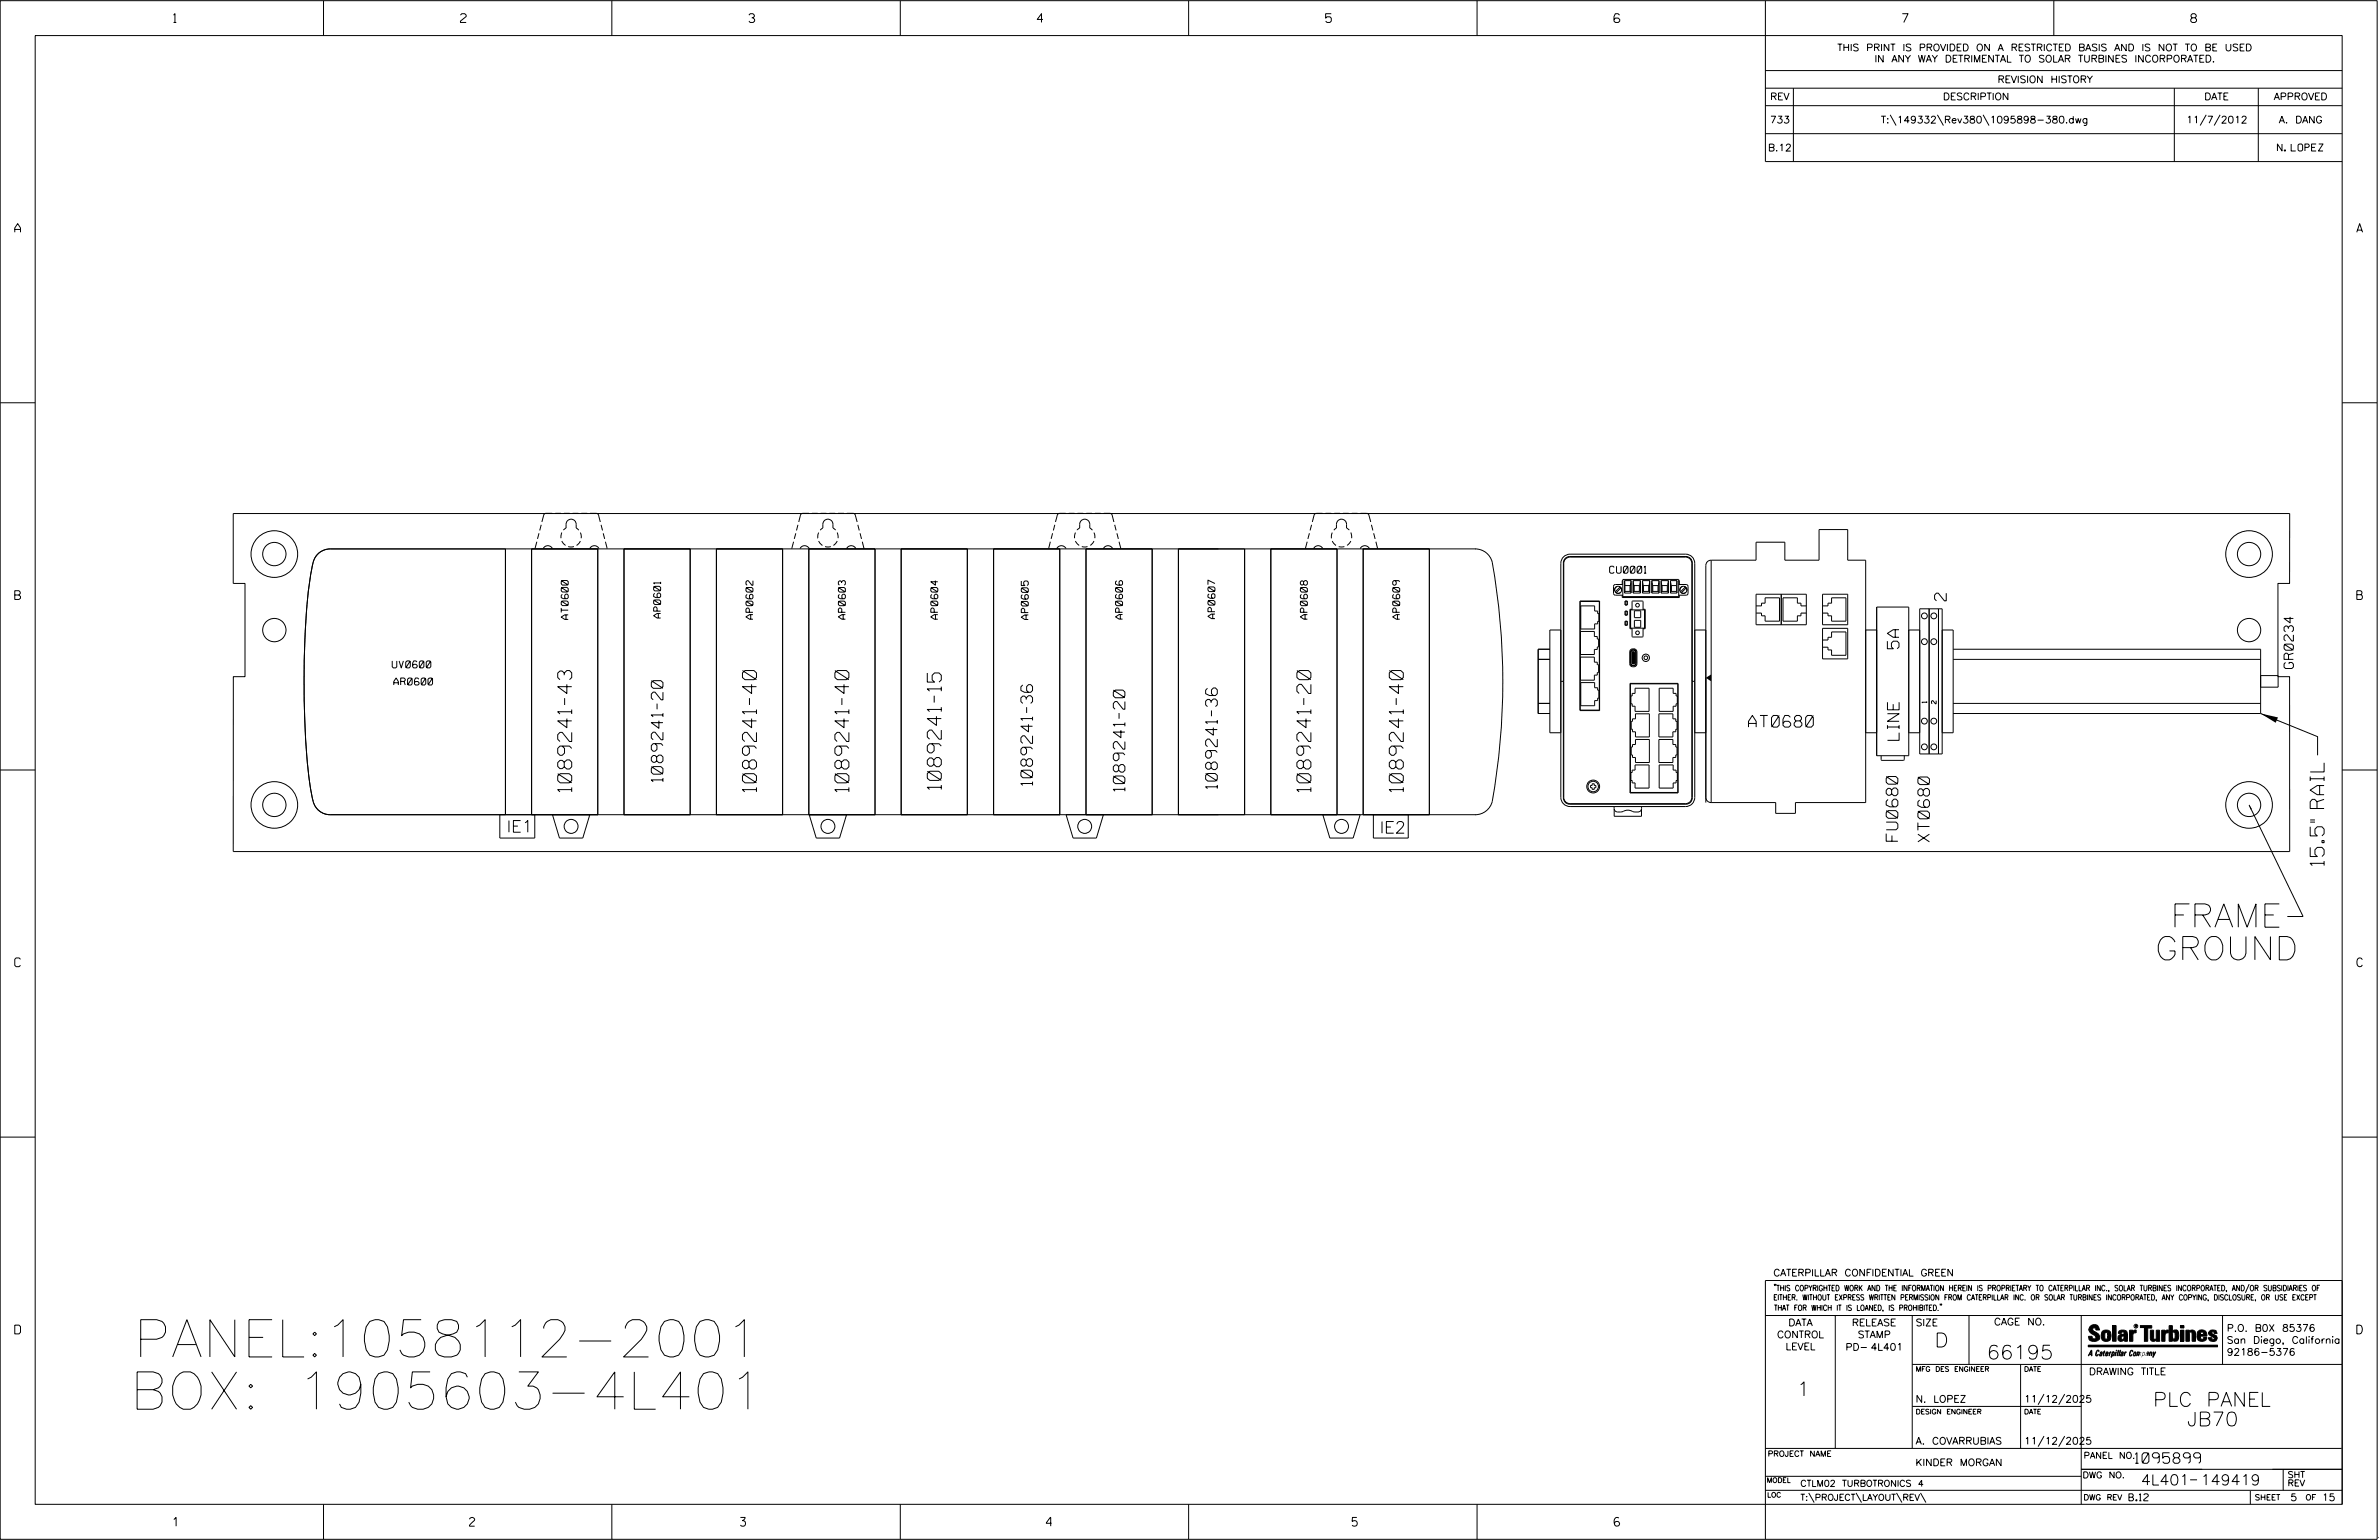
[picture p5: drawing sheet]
<svg xmlns="http://www.w3.org/2000/svg" width="864mm" height="559mm" viewBox="0 0 864 559" stroke-linecap="round" stroke-linejoin="round" font-family="sans-serif">
<defs><g id="words">
<g font-size="13.5">
<text x="48.5" y="492.4">PANEL:1058112-2001</text>
<text x="47.2" y="511.3">BOX: 1905603-4L401</text>
</g>
<g font-size="8.5">
<text x="787.9" y="336.4">FRAME</text>
<text x="782.3" y="348.3">GROUND</text>
</g>
<g font-size="5.1">
<text x="207.5" y="287.3" transform="rotate(-90 207.5 287.3)">1089241-43</text>
<text x="274.6" y="287.3" transform="rotate(-90 274.6 287.3)">1089241-40</text>
<text x="308.2" y="287.3" transform="rotate(-90 308.2 287.3)">1089241-40</text>
<text x="341.7" y="286.5" transform="rotate(-90 341.7 286.5)">1089241-15</text>
<text x="475.9" y="287.3" transform="rotate(-90 475.9 287.3)">1089241-20</text>
<text x="509.4" y="287.3" transform="rotate(-90 509.4 287.3)">1089241-40</text>
<text x="843.7" y="314.1" transform="rotate(-90 843.7 314.1)">15.5&quot; RAIL</text>
<text x="702.3" y="488.8">D</text>
<text x="721.2" y="493.2">66195</text>
<text x="652.2" y="506.5">1</text>
<text x="781.6" y="510.3">PLC PANEL</text>
<text x="793.9" y="517.4">JB70</text>
</g>
<g font-size="4.2">
<text x="706.5" y="218" transform="rotate(-90 706.5 218)">2</text>
<text x="689.4" y="235.4" transform="rotate(-90 689.4 235.4)">5A</text>
<text x="634.7" y="263.9">AT0680</text>
<text x="689.4" y="268.6" transform="rotate(-90 689.4 268.6)">LINE</text>
<text x="240.6" y="283.7" transform="rotate(-90 240.6 283.7)">1089241-20</text>
<text x="374.8" y="285" transform="rotate(-90 374.8 285)">1089241-36</text>
<text x="408.4" y="287.1" transform="rotate(-90 408.4 287.1)">1089241-20</text>
<text x="441.9" y="286.2" transform="rotate(-90 441.9 286.2)">1089241-36</text>
<text x="184" y="302">IE1</text>
<text x="500.9" y="302.3">IE2</text>
<text x="688.9" y="305.2" transform="rotate(-90 688.9 305.2)">FU0680</text>
<text x="700.4" y="305.5" transform="rotate(-90 700.4 305.5)">XT0680</text>
</g>
<g font-size="3.8">
<text x="775.1" y="531">1095899</text>
<text x="777.2" y="538.9">4L401</text>
<text x="798.8" y="538.9">149419</text>
</g>
<text font-size="3.4" x="832.5" y="242.6" transform="rotate(-90 832.5 242.6)">GR0234</text>
<g font-size="3.2">
<text x="63" y="8.2">1</text>
<text x="167.2" y="8.2">2</text>
<text x="271.8" y="8.2">3</text>
<text x="376.5" y="8.2">4</text>
<text x="481.2" y="8.2">5</text>
<text x="690.6" y="8.2">7</text>
<text x="795.3" y="8.2">8</text>
<text x="5.4" y="84.3">A</text>
<text x="855.5" y="84.3">A</text>
<text x="5.4" y="217.5">B</text>
<text x="855.6" y="217.5">B</text>
<text x="5.4" y="350.8">C</text>
<text x="855.6" y="350.8">C</text>
<text x="5.4" y="484">D</text>
<text x="855.6" y="484">D</text>
<text x="62.8" y="553.8">1</text>
<text x="170.4" y="553.8">2</text>
<text x="268.8" y="553.8">3</text>
<text x="379.8" y="553.8">4</text>
<text x="490.8" y="553.8">5</text>
<text x="585.9" y="553.8">6</text>
</g>
<g font-size="2.5">
<text x="666.9" y="18.5">THIS PRINT IS PROVIDED ON A RESTRICTED BASIS AND IS NOT TO BE USED</text>
<text x="680.5" y="22.6">IN ANY WAY DETRIMENTAL TO SOLAR TURBINES INCORPORATED.</text>
<text x="725.1" y="30">REVISION HISTORY</text>
<text x="642.6" y="36.3">REV</text>
<text x="705.3" y="36.3">DESCRIPTION</text>
<text x="800.2" y="36.3">DATE</text>
<text x="825.4" y="36.3">APPROVED</text>
<text x="642.5" y="44.7">733</text>
<text x="682.8" y="44.7">T:\149332\Rev380\1095898-380.dwg</text>
<text x="793.6" y="44.7">11/7/2012</text>
<text x="827.3" y="44.7">A. DANG</text>
<text x="641.8" y="54.8">B.12</text>
<text x="826.7" y="54.8">N. LOPEZ</text>
<text x="584.3" y="208">CU0001</text>
<text x="206.3" y="224.8" transform="rotate(-90 206.3 224.8)">AT0600</text>
<text x="239.8" y="224.3" transform="rotate(-90 239.8 224.3)">AP0601</text>
<text x="273.3" y="224.7" transform="rotate(-90 273.3 224.7)">AP0602</text>
<text x="306.9" y="224.7" transform="rotate(-90 306.9 224.7)">AP0603</text>
<text x="340.4" y="224.7" transform="rotate(-90 340.4 224.7)">AP0604</text>
<text x="373.3" y="224.8" transform="rotate(-90 373.3 224.8)">AP0605</text>
<text x="407.5" y="224.7" transform="rotate(-90 407.5 224.7)">AP0606</text>
<text x="441" y="224.5" transform="rotate(-90 441 224.5)">AP0607</text>
<text x="474.6" y="224.7" transform="rotate(-90 474.6 224.7)">AP0608</text>
<text x="508.1" y="224.7" transform="rotate(-90 508.1 224.7)">AP0609</text>
<text x="142.4" y="242.3">UV0600</text>
<text x="143" y="248.6">AR0600</text>
<text x="643.8" y="463">CATERPILLAR CONFIDENTIAL GREEN</text>
<text x="645.1" y="485.5">CONTROL</text>
<text x="649.2" y="481.1">DATA</text>
<text x="672.3" y="481.1">RELEASE</text>
<text x="674.4" y="485.5">STAMP</text>
<text x="695.4" y="481.1">SIZE</text>
<text x="723.8" y="480.8">CAGE NO.</text>
<text x="808.4" y="483.1">P.O. B0X 85376</text>
<text x="648.2" y="489.8">LEVEL</text>
<text x="669.9" y="490">PD- 4L401</text>
<text x="808.4" y="487.5">San Diego, California</text>
<text x="808.4" y="491.8">92186-5376</text>
<text x="758.3" y="498.9">DRAWING TITLE</text>
<text x="695.4" y="508.9">N. LOPEZ</text>
<text x="734.8" y="508.9">11/12/2025</text>
<text x="695.4" y="524.1">A. COVARRUBIAS</text>
<text x="734.8" y="524.1">11/12/2025</text>
<text x="695.3" y="531.9">KINDER MORGAN</text>
<text x="772.8" y="544.6">B.12</text>
<text x="831.4" y="544.6">5</text>
<text x="842.9" y="544.6">15</text>
</g>
<g font-size="2.3">
<text x="756.4" y="529.2">PANEL NO.</text>
<text x="653.5" y="539.4">CTLM02 TURBOTRONICS 4</text>
<text x="756" y="536.3">DWG NO.</text>
<text x="830.4" y="539.3">REV</text>
<text x="830.4" y="536.2">SHT</text>
<text x="653.5" y="544.5">T:\PROJECT\LAYOUT\REV\</text>
</g>
<g font-size="2">
<text x="643.8" y="468.4">&quot;THIS COPYRIGHTED WORK AND THE INFORMATION HEREIN IS PROPRIETARY TO CATERPILLAR INC., SOLAR TURBINES INCORPORATED, AND/OR SUBSIDIARIES OF</text>
<text x="643.8" y="471.8">EITHER. WITHOUT EXPRESS WRITTEN PERMISSION FROM CATERPILLAR INC. OR SOLAR TURBINES INCORPORATED, ANY COPYING, DISCLOSURE, OR USE EXCEPT</text>
<text x="644" y="475.6">THAT FOR WHICH IT IS LOANED, IS PROHIBITED.&quot;</text>
<text x="641.7" y="528.5">PROJECT NAME</text>
<text x="756.3" y="544.3">DWG REV</text>
<text x="818.5" y="544.3">SHEET</text>
<text x="836.9" y="544.3">OF</text>
</g>
<g font-size="1.8">
<text x="695.4" y="497.6">MFG DES ENGINEER</text>
<text x="734.8" y="497.6">DATE</text>
<text x="695.4" y="513.1">DESIGN ENGINEER</text>
<text x="734.8" y="513.1">DATE</text>
<text x="641.3" y="538">MODEL</text>
<text x="641.5" y="543.3">LOC</text>
</g>
<g font-size="1.7">
<text x="699.4" y="255.1" transform="rotate(-90 699.4 255.1)">1</text>
<text x="702.8" y="255.4" transform="rotate(-90 702.8 255.4)">2</text>
</g>
<text font-size=".9" x="775.1" y="481.7">R</text>
</g></defs>
<g fill="none" stroke="#000" stroke-width=".36">
<path d="M.1 .2h862.8v558.4h-862.8zM12.8 12.9h837.4v533h-837.4zM117.4 .2v12.7M222.1 .2v12.7M326.8 .2v12.7M431.5 .2v12.7M536.2 .2v12.7M587.9 5.5l-.5-.5h-1l-.5 1v1.7l.5 .4h1l.6-.4v-.6l-.6-.5h-1l-.5 .5M640.9 .2v58.4h209.3M745.6 .2v12.7M640.9 25.6h209.3M640.9 32h209.3"/>
<path d="M640.9 38.3h209.3M651 32v26.6M789.3 32v26.6M819.8 32v26.6M640.9 48.5h209.3M686.2 41.7l2.1 3.8M703.3 41.7l2.2 3.8M719.9 41.7l2.1 3.8M800.9 41.7l-2.2 3.8M805.9 41.7l-2.1 3.8M.1 146.2h12.7M850.2 146.2h12.7"/>
<path d="M84.7 186.3h746.5l-.1 25.4h-4.2v33.8h4.2l.1 63.5h-746.5v-63.5h4.2v-33.8h-4.2zM183.5 199.2v96.4M193 199.2h24v96.4h-24zM193 199.2v96.4M194.9 196.6l-.7 2.5M195.7 193.5l-.6 2M196.5 190.4l-.6 2.1M197.2 199.1a1.88 1.88 0 0 1 1.7-1.1 1.88 1.88 0 0 1 1.7 1.1M200.4 186.3l-2.7 .1-1 3M201.5 186.3h2.1M203.9 196.3l1.4 1.6M204 193.3l-.3 2"/>
<path d="M204.5 192.4l1-.8v-1.3a1.83 1.83 0 0 1 1.8-1.9 1.83 1.83 0 0 1 1.9 1.9v1.3l.9 .8M204.7 186.3h2.1M206.3 198.3h2.1M207.9 186.3h2.1M210.7 193.3l.3 2M210.7 196.3l-1.4 1.6M211 186.3h2.1M214.1 199.1a1.86 1.86 0 0 1 1.7-1.1 1.86 1.86 0 0 1 1.7 1.1M214.2 186.3l2.8 .1 .9 3M217 199.2v96.4M218.2 190.4l.5 2.1M219 193.5l.5 2"/>
<path d="M219.8 196.6l.6 2.5M226.5 199.2v96.4M226.5 199.2h24v96.4h-24zM250.5 199.2v96.4M260.1 199.2h24v96.4h-24zM260.1 199.2v96.4M284.1 199.2v96.4M288.1 196.6l-.7 2.5M288.9 193.5l-.6 2M289.7 190.4l-.6 2.1M290.4 199.1a1.86 1.86 0 0 1 1.7-1.1 1.86 1.86 0 0 1 1.7 1.1M293.6 199.2v96.4"/>
<path d="M293.6 199.2h24v96.4h-24zM293.7 186.3l-2.8 .1-1 3M294.7 186.3h2.1M297.2 196.3l1.4 1.6M297.2 193.3l-.3 2M297.7 192.4l1-.8v-1.3a1.83 1.83 0 0 1 1.8-1.9 1.83 1.83 0 0 1 1.9 1.9v1.3l.9 .8M297.9 186.3h2.1M299.5 198.3h2.1M301.1 186.3h2.1M303.9 193.3l.3 2M303.9 196.3l-1.4 1.6M304.2 186.3h2.2"/>
<path d="M307.3 199.1a1.86 1.86 0 0 1 1.7-1.1 1.86 1.86 0 0 1 1.7 1.1M307.4 186.3l2.8 .1 .9 3M311.4 190.4l.5 2.1M312.2 193.5l.5 2M313 196.6l.7 2.5M317.6 199.2v96.4M327.1 199.2v96.4M327.1 199.2h24.1v96.4h-24.1zM351.2 199.2v96.4M360.7 199.2h24v96.4h-24zM360.7 199.2v96.4M381.3 196.6l-.7 2.5"/>
<path d="M382.1 193.5l-.5 2M382.9 190.4l-.5 2.1M383.6 199.1a1.88 1.88 0 0 1 1.7-1.1 1.88 1.88 0 0 1 1.7 1.1M384.7 199.2v96.4M386.9 186.3l-2.8 .1-.9 3M387.9 186.3h2.2M390.4 196.3l1.4 1.6M390.4 193.3l-.3 2M391 192.4l.9-.8v-1.3a1.83 1.83 0 0 1 1.9-1.9 1.83 1.83 0 0 1 1.8 1.9v1.3l1 .8M391.1 186.3h2.1M392.7 198.3h2.1M394.2 199.2h24.1v96.4h-24.1z"/>
<path d="M394.2 199.2v96.4M394.3 186.3h2.1M397.1 193.3l.3 2M397.1 196.3l-1.3 1.6M397.5 186.3h2.1M400.5 199.1a1.89 1.89 0 0 1 1.7-1.1 1.89 1.89 0 0 1 1.7 1.1M400.6 186.3l2.8 .1 1 3M404.6 190.4l.6 2.1M405.4 193.5l.6 2M406.2 196.6l.7 2.5M418.3 199.2v96.4M427.8 199.2h24v96.4h-24z"/>
<path d="M427.8 199.2v96.4M451.8 199.2v96.4M461.3 199.2v96.4M461.3 199.2h24.1v96.4h-24.1zM474.5 196.6l-.6 2.5M475.3 193.5l-.5 2M476.1 190.4l-.5 2.1M476.8 199.1a1.86 1.86 0 0 1 1.7-1.1 1.86 1.86 0 0 1 1.7 1.1M480.1 186.3l-2.8 .1-.9 3M481.2 186.3h2.1M483.6 196.3l1.4 1.6M483.6 193.3l-.3 2"/>
<path d="M484.2 192.4l.9-.8v-1.3a1.83 1.83 0 0 1 1.9-1.9 1.83 1.83 0 0 1 1.8 1.9v1.3l1 .8M484.3 186.3h2.1M485.4 199.2v96.4M486 198.3h2M487.5 186.3h2.1M490.3 193.3l.3 2M490.4 196.3l-1.4 1.6M490.7 186.3h2.1M493.7 199.1a1.86 1.86 0 0 1 1.7-1.1 1.86 1.86 0 0 1 1.7 1.1M493.9 186.3l2.7 .1 1 3M494.8 199.2v96.4M494.8 199.2h24.1v96.4h-24.1z"/>
<path d="M497.8 190.4l.6 2.1M498.7 193.5l.5 2M499.5 196.6l.6 2.5M518.9 199.2v96.4M535.6 199.2a6.4 6.4 0 0 1 6.1 4.8 245 245 0 0 1-.2 87.4 6.4 6.4 0 0 1-5.9 4.2M535.8 199.2h-416a6.8 6.8 0 0 0-6.5 6.7 269.5 269.5 0 0 0-2.9 48.2l.5 12.1 .7 11.3a60.2 60.2 0 0 0 2.8 15 6.3 6.3 0 0 0 5.4 3.1h416M567.6 202.1l.8-.7 1.5-.3h42a3.3 3.3 0 0 1 3.3 3.3v84.9a3.3 3.3 0 0 1-3.3 3.4h-42a3.4 3.4 0 0 1-3.3-3.4v-84.9l.4-1.5zM568.2 202.6l.6-.4 1-.3h42.2a2.35 2.35 0 0 1 2.3 2.4v85.2a2.35 2.35 0 0 1-2.3 2.3h-42.2a2.35 2.35 0 0 1-2.3-2.3v-85.2zM568.3 202.8l1.6-.7h42a2.29 2.29 0 0 1 2.3 2.3v84.9a2.29 2.29 0 0 1-2.3 2.3h-42a2.29 2.29 0 0 1-2.2-2.3v-84.9zM573.5 218.1h7.2v39.7h-7.2zM573.6 218.3h7v39.4h-7zM573.8 219.9h5.1v1.8h1.1v.9h.4v2.9h-.4v.9h-1.1v1.8h-5.1z"/>
<path d="M586.5 214.9l.2 .2M587.1 212.8l-.9 .8v.8M587.7 212.8l.4 .2M588.1 213l-1.7 1.7M588.1 213l.3 .3M588.3 214.9l-.6 .4-1-.2M588.4 213.3l.2 1.1M588.4 213.3l-1.7 1.8M589.1 212.1l-3.2 .2-.2 3 .2 .5 .5 .2h2.7M589.1 210.3h20.3v6.3h-20.3zM589.1 210.7h-.2v1.4M589.1 216.5h20.3"/>
<path d="M589.7 215.2h2.4M589.8 210.7v1.8M589.8 214.6h2.1l.2 .6M589.8 212.5v2.1M589.8 214.6l-.1 .6M589.9 218.1h.8v1.4h-.8zM590 218.1v1.4M590 218.2h.7M590.7 218.1v1.4M591.7 212.5v2.1M592.1 210.7l-.2 1.8h-2.1M592.1 210.7h-2.4v4.5"/>
<path d="M592.1 210.7v4.5M592.8 210.7h2.7v4.5M592.8 215.2h2.7M592.8 210.7v4.5M592.9 210.7l.2 1.8h2.1l.2-1.1M593.2 212.5v2.1M595.1 212.5v2.1M595.4 214.9l.1 .3M595.4 214.9l-.2-.3h-2.1l-.3 .6M595.4 211.4v3.5M595.5 210.7l-.1 .7M596.2 215.2h2.7"/>
<path d="M596.2 210.7h2.7M596.2 210.7v4.5M596.3 210.7v.7M596.3 214.9l-.1 .3M596.3 211.4l.2 1.1h2.1l.2-1.1M596.3 214.9l.2-.3h2.1l.2 .3M596.3 211.4v3.5M596.6 212.5v2.1M598.5 212.5v2.1M598.8 214.9l.1 .3M598.8 211.4v3.5M598.8 210.7v.7"/>
<path d="M598.9 210.7v4.5M599.6 215.2h2.7M599.7 210.7v.7M599.7 214.9l-.1 .3M599.7 214.9l.2-.3h2.1l.3 .6M599.7 211.4v3.5M600 212.5v2.1M601.9 212.5v2.1M602.2 210.7l-.2 1.8h-2.1l-.2-1.1M602.3 210.7v4.5M602.3 210.7h-2.7v4.5M603 210.7l.1 .7"/>
<path d="M603 210.7h2.6v4.5M603 215.2h2.6M603 210.7v4.5M603.1 211.4v3.5M603.1 214.9l.1-.3h2.2l.2 .3M603.1 211.4l.1 1.1h2.2l.2-1.1M603.1 214.9l-.1 .3M603.4 212.5v2.1M605.3 212.5v2.1M605.6 211.4v3.5M605.6 214.9v.3M605.6 210.7v.7"/>
<path d="M606.4 210.7l.1 .7M606.4 210.7h2.4v4.5M606.4 215.2h2.4M606.4 210.7v4.5M606.5 211.4v3.5M606.5 211.4l.1 1.1h2M606.5 214.9l-.1 .3M606.7 212.5v2.1M608.6 214.6l.2 .6M608.6 214.6h-2l-.1 .3M608.6 212.5v2.1M608.7 210.7l-.1 1.8"/>
<path d="M609.4 210.7h.2v1.4M609.4 212.1l3.2 .2 .2 3-.2 .5-.5 .2h-2.7M609.6 216v.8h-20.7v-.8M610.2 214.9l.2 .2M610.8 212.8l-.9 .8v.8M611.4 212.8l.4 .2M611.8 213l-1.7 1.7M611.8 213l.3 .3M612 214.9l-.6 .4-1-.2M612.1 213.3l.2 1.1M612.1 213.3l-1.7 1.8M621.2 203.3h16.3v-6.6h10.4v6.6h12.4v-11.1h10.4v11.1h6.6v87.9h-25.5v3.9h-7.2v-3.9h-23.4"/>
<path d="M621.2 203.3a1.93 1.93 0 0 0-2 1.9v86M621.2 203.3v87.9M637.5 219.9h1.9v-1h1.4v-2h5.2v8.5h-5.2v-2h-1.4v-.9h-1.9M637.5 215.6h18.2v11.1h-18.2zM646.6 215.6v11.1M655.7 219.9h-1.9v-1h-1.3v-2h-5.3v8.5h5.3v-2h1.3v-.9h1.9M661.6 219.9h2v-1h1.3v-2h5.2v8.5h-5.2v-2h-1.3v-.9h-2M661.6 215.6h9.1v11.1h-9.1zM558.4 239.3h4.2M562.6 235.6h-4.2v23.3h4.2M566.6 228.6h-4v37.3h4M573.7 238.4h5.1v1.9h1v.9h.5v2.9h-.5v.9h-1v1.8h-5.1z"/>
<path d="M573.7 229.1h5.1v1.9h1v.9h.5v2.8h-.5v1h-1v1.8h-5.1zM589.9 225.4h.8v1.5h-.8zM589.9 221.8h.8v1.4h-.8zM590 221.8v1.4M590 225.4v1.5M590 226.8h.7M590.7 221.8v1.4M590.7 225.4v1.5M591.9 221.3h5.1v6.6h-5.1zM592.1 235.7a1.34 1.34 0 0 1 2.1 .8v4.3a1.32 1.32 0 0 1-1.3 1.2 1.32 1.32 0 0 1-1.3-1.2v-4.3zM592.2 236l.9-.2 .7 .5 .1 4.5a1 1 0 0 1-1 .8 1 1 0 0 1-1-.8v-4.2zM592.5 221.1h-.8v7h.8"/>
<path d="M592.5 227.9v3.2h3.7l.2-.2v-3M592.5 221.3l.1-3.2h3.8v3.2M592.7 236.9h.1M592.7 237.3h.1M592.7 237.6h.1M592.7 237.9h.1M592.7 238.3h.1M592.7 238.6h.1M592.7 238.9h.1M592.7 239.3h.1M592.7 239.6h.1M592.7 239.9h.1"/>
<path d="M592.7 236.8h.1M592.7 237.1h.1M592.7 237.4h.1M592.7 237.8h.1M592.7 238.1h.1M592.7 238.4h.1M592.7 238.8h.1M592.7 239.1h.1M592.7 239.4h.1M592.7 239.8h.1M592.7 236.5v4.4M592.7 236.5h.1"/>
<path d="M592.7 236.6h.4M592.7 235.8l-.5 .3-.2 .5v4.2l.2 .5 .5 .2M592.7 235.9l-.4 .2-.2 .5v4.2l.2 .5 .4 .2M592.7 235.8h.4M592.8 236.6v4.1M593 236.5l-.3 .1M593 236.5l.1 .1M593 236.5h.2M593.1 236.6v4.1M593.1 235.9l.5 .2 .2 .5M593.1 235.8l.5 .3 .2 .5M593.1 236.9l.1 .1"/>
<path d="M593.1 237.3h.1M593.1 237.1h.1M593.1 237.9h.1M593.1 237.8h.1M593.1 238.3h.1M593.1 238.1h.1M593.1 238.6h.1M593.1 238.8h.1M593.1 239.3h.1M593.1 239.1h.1M593.1 239.4h.1M593.2 236.5v4.4"/>
<path d="M593.2 237.6h-.1M593.2 238.9h-.1M593.2 239.6h-.1M593.2 239.9h-.1M593.2 236.7l-.1 .1M593.2 237.4h-.1M593.2 238.4h-.1M593.2 239.7l-.1 .1M593.3 235.8h.1M593.3 221.6h2.3v2.5h-2.3zM593.3 225.1h2.3v2.5h-2.3zM593.8 236.6v4.5l-.4 .4h-.7"/>
<path d="M596.4 221.1h.8v7h-.8M597 221.3v6.6M615.2 228.6h4M661.6 232.2h2v-1h1.3v-1.9h5.2v8.5h-5.2v-2h-1.3v-1h-2M661.6 228h9.1v11.1h-9.1zM677.3 228.6h3.9M681.2 220.3h11.7v53.9h-11.7zM692.9 228.6h4M696.9 220.9h8.1v52.7h-8.1zM700.3 220.9v52.7M703.7 220.9v52.7M705 228.6h4v37.3h-4"/>
<path d="M709 235.6h111.6v23.3M709 239.3h111.6M558.4 255.2h4.2M566.6 247.2h1.1M573.8 247.7h5.1v1.9h1.1v.8h.4v2.9h-.4v.9h-1.1v1.9h-5.1zM591.7 248h17.4v39.7h-17.4zM591.9 248.1h17.2v39.4h-17.2zM592.7 240.3h.1M592.7 240.6h.1M592.7 240.1h.1M592.7 240.4h.1M592.7 240.9h.1"/>
<path d="M592.8 240.7l.2 .2M592.8 240.7h.3M593.1 240.7l-.1 .2M593.1 240.1h.1M593.1 240.3h.1M593.2 240.9h-.2M593.2 240.6h-.1M593.2 240.4h-.1M593.5 249.7h5.1v8.4h-5.1v-1.8h-1v-.9h-.5v-2.9h.5v-.9h1zM593.7 259h5v8.4h-5v-1.9h-1.1v-.9h-.5v-2.8h.5v-1h1.1zM602.2 259h5.1v1.8h1v1h.5v2.8h-.5v.9h-1v1.9h-5.1zM602.3 249.7h5.1v1.9h1v.9h.5v2.9h-.5v.9h-1v1.8h-5.1z"/>
<path d="M614.2 247.2h1M709 255.2h111.6M709 258.9h111.6M820.6 258.9l20.7 8.4v6.8M820.6 245.1h6.4v4.2h-6.4M.1 279.4h12.7M593.5 277.6h5.1v8.4h-5.1v-1.9h-1v-.9h-.5v-2.9h.5v-.9h1zM593.7 268.3h5v8.4h-5v-1.9h-1.1v-.9h-.5v-2.8h.5v-.9h1.1zM602.2 268.3h5.1v1.9h1v.9h.5v2.8h-.5v.9h-1v1.9h-5.1zM602.3 277.6h5.1v1.8h1v.9h.5v2.9h-.5v.9h-1v1.9h-5.1zM615.2 265.9h4M677.3 265.9h3.9"/>
<path d="M682.9 274.2v1.4l.3 .3h7.7l.4-.3v-1.4M692.9 265.9h4M850.2 279.4h12.7M194.1 295.6v8.5h-12.7v-8.5M200.6 295.6l2.5 8.5h8.5l2.5-8.5M293.8 295.6l2.5 8.5h8.5l2.5-8.5M387 295.6l2.5 8.5h8.5l2.5-8.5M480.2 295.6l2.5 8.5h8.5l2.5-8.5M511.2 295.6v8.5h-12.7v-8.5M577.4 285h.6v-.6h.7v.6h.6v.8h-.6v.6h-.7v-.6h-.6zM586 293.6v2.6h9.9v-2.6M595.9 292.7a1.5 1.5 0 0 1-1.3 1.9h-1.4a4.5 4.5 0 0 0-4.6 0h-1.4a1.48 1.48 0 0 1-1.3-1.9"/>
<path d="M619.2 289.3a1.93 1.93 0 0 0 2 1.9M816.4 292.1l19.6 40.5h-5.7M.1 412.6h12.7M850.2 412.6h12.7M640.9 477.3h209.3M644.2 466.1l-.1 .4M644.7 466.1l-.2 .4M666.2 477.3v48.3M694.2 477.3v48.3M704.4 473.3l-.1 .4M704.8 473.3l-.1 .4M714.8 477.3v17.8"/>
<path d="M755.5 477.3v68.6M806.8 477.3v17.8M816.5 466l-1.4 3.1M850.2 464.6h-209.3v94M850.2 464.8v81.1M694.2 495.1h156M733.5 495.1v30.5M758.6 481.4a2.02 2.02 0 0 1 3.1-.1l.5 1.3h-1.3l-.2-.6-.4-.2-.6 .1-.1 .4 .4 .7a2.46 2.46 0 0 1 2.2 2.9 2.83 2.83 0 0 1-3.8 .3l-.3-1.3h1.3l.2 .7 .6 .3 .5-.2 .2-.5-.4-.6-1.9-1.2-.4-.9zM759.2 491.3h-.7l.7-1.2v1.9h.2l-.1-2.1-1.3 2.1 .5-.5h.7M761.3 490l.3-.2 .4 .3-.1 .3-.3-.4-.4 .3-.3 1.6h.4l.4-.5-.3 .6-.4 .1-.3-.4zM762.6 490.6l.5-.1-.1 1.4h-.9a.74 .74 0 0 1 .9-.8l-.3 .7-.5 .1 .2-.5 .6-.2v-.5l-.7 .2zM763 483.2a2.17 2.17 0 0 1 3.1 0l.3 1.4-.3 1.5a2.17 2.17 0 0 1-3.1 0l-.3-1.5z"/>
<path d="M763.6 490.5l.4-.4 .2 .6h-.3l-.3 .9 .2 .4-.3-.1zM764.1 483.7l.5-.4 .4 .3v2.2l-.4 .2-.5-.2zM764.6 491.1l.6 .2v-.7l-.4-.1-.4 .6-.1 .8h.6M764.6 491.1l-.1 .8h.4M764.6 482.6v.8M764.8 490.7l.4 .1v.3h-.6zM765 491.5l-.1 .4zM766 490.5l-.5 1.5zM766 490.8l.4-.3-.4 .4M766.9 481h1.3v5.7h-1.3zM767 490.8l.5 .1-.3 .8-.4 .2zM767.3 490.5h-.5l-.5 2"/>
<path d="M767.3 490.5a.8 .8 0 0 1 .2 1 .8 .8 0 0 1-.9 .4l-.1 .6M767.3 490.5l-.1 .2M768.1 490.5l-.4 1.5zM768.2 489.9h.3l-.1 .2h-.2zM769 489.9l-.5 2.1zM769.7 489.9l-.6 2.1zM770.1 491.4l.5-.3-.5 .8zM770.4 491.9h.1M770.6 491.1l.1-.4-.7 .2 .1-.3 .6-.1 .2 .3-.5 1.1M770.6 491.1a.74 .74 0 0 0-.8 .8h.6M771 484.8h-.7l-.3 .6 .4 .7 .5-.3 .1-2.4h-.8l-.1 .4h-1.2a1.71 1.71 0 0 1 1.8-1.3 1.71 1.71 0 0 1 1.6 1.4v2.8h-1.1l-.1-.6M771 484.2l-1.5 .1a1.41 1.41 0 0 0 0 2.4l.5 .1 1.1-.7"/>
<path d="M771.2 486.1h-.1M771.4 490.5l.1 .3 .4-.3-.9 1.5zM771.5 490.8h.1M773 482.7h1.2v.5l.5-.5 .7-.1v1h-.6l-.5 .4-.1 2.7h-1.2zM773.3 490.3l.6-.4 .4 .2-.1 .4-.3-.4a1.28 1.28 0 0 0-.5 1.8l.6-.4-.1 .4-.8 .1zM774.7 490.8l.5-.3a.88 .88 0 0 1 .2 .9 .88 .88 0 0 1-.7 .7l-.2-.2zM774.8 490.9h.5l-.3 1h-.3l-.2-.2zM775.2 490.5l-.1 .2M776.8 481h4.3v.9h-1.5v4.8h-1.3M776.8 490.6l-.8 .2v-.3l-.4 1.5 .8-1.3v1.3l.3-1.2M779.3 491.1h.4M779.6 490.5h.3l-.3 1.4"/>
<path d="M779.6 490.7h.2l-.1 .4M779.7 491.1l-.1 .4M779.7 491.1l-.4 .2M780.1 492l.4-1.5 .1 .3 .3-.3 .3 .2-.3 1.3v-1.3l-.7 1.3M780.6 482.7h1.2v2.7l.1 .4 .4 .3 .4-.7v-2.7h1.2l.1 4h-1.3v-.5l-1.1 .6-.7-.3-.3-.7zM781.6 492.5l1-2-.8 1.3-.2-1.3-.2 2M784.7 482.7h1.2v.5l.5-.5 .7-.1v1h-.5l-.6 .4-.1 2.7h-1.2zM787.4 481h1.2v2a1.4 1.4 0 0 1 2.2 .2l.1 1.4-.4 1.9-1.5 .1-.4-.5v-1l.5 .9 .5-.3v-2.1l-.5-.4-.5 .7v2.8h-1.2zM791.5 482.7h1.3v4h-1.3zM791.5 481h1.3v.9h-1.3zM793.5 482.7h1.3v.4l.7-.5 1.1 .2 .4 .6v3.3h-1.2l-.3-3.4-.7 .2v3.2h-1.3zM794.8 483.1h.1"/>
<path d="M797.7 483.2a1.92 1.92 0 0 1 2.4-.5 1.92 1.92 0 0 1 1 2.1h-2.3v.8l.6 .5 .5-.3v-.5h1.2a1.83 1.83 0 0 1-2.1 1.4 1.83 1.83 0 0 1-1.5-2.1zM798.8 484.2v.6M799.1 483.4h.6l.2 .8h-1.1zM804.6 482.9a1.84 1.84 0 0 0-2.9 .8 3.3 3.3 0 0 0 2.2 1.9l-.5 .5-.4-.3-.1-.4h-1.2l.1 .6a1.92 1.92 0 0 0 2.9 .4M804.9 483.8h-1.2l-.2-.6-.5 .1-.1 .3 .1 .3 1.8 .9M805.1 488.1h-47.1v.6h47.1M694.2 510.3h61.3M742 505.8l-2.2 3.9M749.5 505.8l-2.2 3.9M640.9 525.6h209.2M640.9 535.7h114.6M742 521.1l-2.2 3.8"/>
<path d="M749.5 521.1l-2.2 3.8M755.5 533.2h94.7M795 537h2.6M828.8 533.2v7.6M117.4 545.9v12.7M222.1 545.9v12.7M326.8 545.9v12.7M431.5 545.9v12.7M536.2 545.9v12.7M640.9 540.8h209.3M656.6 541.7l2 3.5M673.8 541.7l1.9 3.5"/>
<path d="M688.4 541.7l2 3.5M697.2 541.7l1.9 3.5M816.9 541v4.9M863.5 558h.1"/>
<circle cx="99.6" cy="201.1" r="8.5"/>
<circle cx="99.6" cy="201" r="4.2"/>
<circle cx="587.4" cy="214" r="1.3"/>
<circle cx="594.4" cy="219.6" r=".67"/>
<circle cx="611.1" cy="214" r="1.3"/>
<circle cx="816.4" cy="201.1" r="8.5"/>
<circle cx="816.4" cy="201" r="4.2"/>
<circle cx="99.6" cy="228.6" r="4.2"/>
<circle cx="594.4" cy="229.6" r=".67"/>
<circle cx="597.4" cy="238.7" r="1.33"/>
<circle cx="597.5" cy="238.7" r=".67"/>
<circle cx="698.6" cy="232.8" r="1.06"/>
<circle cx="698.6" cy="223.5" r="1.06"/>
<circle cx="702" cy="232.8" r="1.05"/>
<circle cx="702" cy="223.5" r="1.06"/>
<circle cx="816.4" cy="228.6" r="4.2"/>
<circle cx="698.6" cy="271" r="1.06"/>
<circle cx="698.6" cy="261.7" r="1.06"/>
<circle cx="702" cy="271" r="1.05"/>
<circle cx="702" cy="261.7" r="1.06"/>
<circle cx="99.6" cy="292.1" r="8.5"/>
<circle cx="99.6" cy="292.1" r="4.2"/>
<circle cx="207.3" cy="299.9" r="2.53"/>
<circle cx="300.6" cy="299.9" r="2.53"/>
<circle cx="393.8" cy="299.9" r="2.53"/>
<circle cx="487" cy="299.9" r="2.53"/>
<circle cx="578.3" cy="285.4" r="2.34"/>
<circle cx="578.3" cy="285.4" r="1.91"/>
<circle cx="816.4" cy="292.1" r="8.5"/>
<circle cx="816.4" cy="292.1" r="4.2"/>
<circle cx="775.4" cy="481.2" r=".69"/>
</g>
<g fill="#000">
<path d="M619.2 246l2-1.3v2.5zM820.6 258.9l6.3 1.4-.8 2zM816.4 292.1l1 1.4-.5 .2zM768.1 490.5l-.4 1.5zM768.2 489.9h.3l-.1 .2h-.2zM769 489.9l-.5 2.1zM769.7 489.9l-.6 2.1zM791.5 481h1.3v.9h-1.3zM791.5 482.7h1.3v4h-1.3zM758 488.1h47.1v.6h-47.1z"/>
<path d="M759.2 489.9l-1.2 2.1 .5-.5h.7v.5h.2zM759.2 490.1v1.2h-.7z" fill-rule="evenodd"/>
<path d="M758.6 481.4a2.02 2.02 0 0 1 3.1-.1l.5 1.3h-1.3l-.2-.6-.4-.2-.6 .1-.1 .4 .4 .7a2.46 2.46 0 0 1 2.2 2.9 2.83 2.83 0 0 1-3.8 .3l-.3-1.3h1.3l.2 .7 .6 .3 .5-.2 .2-.5-.4-.6-1.9-1.2-.4-.9z" fill-rule="evenodd"/>
<path d="M761.3 490l.3-.2 .4 .3-.1 .3-.3-.4-.4 .3-.3 1.6h.4l.4-.5-.3 .6-.4 .1-.3-.4z" fill-rule="evenodd"/>
<path d="M762.6 490.6l.5-.1-.1 1.4h-.9a.74 .74 0 0 1 .9-.8l-.6 .3-.2 .5 .5-.1 .3-.6v-.5l-.7 .2z" fill-rule="evenodd"/>
<path d="M763.6 490.5l.4-.4 .2 .6h-.3l-.3 .9 .2 .4-.3-.1z" fill-rule="evenodd"/>
<path d="M764.8 490.5l.5 .3-.1 .5h-.6l.6-.2v-.3l-.4-.1-.3 1.2h.4l.3-.4-.6 .6-.3-.2v-.4z" fill-rule="evenodd"/>
<path d="M763 483.2a2.17 2.17 0 0 1 3.1 0l.3 1.4-.3 1.5a2.17 2.17 0 0 1-3.1 0l-.3-1.5zM764.1 483.7v2.1l.5 .2 .4-.2v-2.2l-.4-.3z" fill-rule="evenodd"/>
<path d="M766 490.5v.3l.4-.1-.4 .2-.5 1.1z" fill-rule="evenodd"/>
<path d="M766.8 490.5l-.5 2 .3-.6a.71 .71 0 0 0 .9-.5 .71 .71 0 0 0-.4-.9zM767 490.8l.5 .1-.3 .8-.4 .2z" fill-rule="evenodd"/>
<path d="M766.9 481h1.3v5.7h-1.3z" fill-rule="evenodd"/>
<path d="M770.1 490.6l.6-.1 .2 .3-.4 1.2-.5 .1-.2-.5 .3-.5h.5l-.7 .5v.3l.4-.1 .4-.9-.5-.2-.2 .2z" fill-rule="evenodd"/>
<path d="M769.4 482.8l-.5 1h1.2l.1-.4h.8v.8l-1.5 .1a1.41 1.41 0 0 0 0 2.4l.5 .1 1.1-.7 .1 .6h1.1v-2.8a1.79 1.79 0 0 0-2.4-1.2zM770.3 484.8h.7l-.1 1-.5 .3-.4-.7z" fill-rule="evenodd"/>
<path d="M771.4 490.5l.1 .3 .4-.3-.9 1.5z" fill-rule="evenodd"/>
<path d="M773 482.7h1.2v.5l.5-.5 .7-.1v1h-.6l-.5 .4-.1 2.7h-1.2z" fill-rule="evenodd"/>
<path d="M773.3 490.3l.6-.4 .4 .2-.1 .4-.3-.4a1.28 1.28 0 0 0-.5 1.8l.6-.4-.3 .5h-.6z" fill-rule="evenodd"/>
<path d="M774.7 490.8l-.2 1.1h.7a.96 .96 0 0 0 0-1.4zM774.8 490.9h.5l-.1 .6-.5 .4-.2-.2z" fill-rule="evenodd"/>
<path d="M776 490.5v.3l.4-.3 .2 .3 .7-.2-.3 1.4v-1.3l-.6 1.3v-1.3l-.8 1.3z" fill-rule="evenodd"/>
<path d="M776.8 481h4.3v.9h-1.5v4.8h-1.3v-4.8h-1.5z" fill-rule="evenodd"/>
<path d="M777.9 490.5l-.5 2 .3-.6a.71 .71 0 0 0 .9-.5 .71 .71 0 0 0-.4-.9zM778.1 490.8l.3-.1 .1 .4-.5 .8-.2-.5z" fill-rule="evenodd"/>
<path d="M779.3 490.6l.6-.1-.3 1.5-.7-.1a.67 .67 0 0 1 .8-.8l-.6 .3-.1 .5 .4-.1 .4-.9-.4-.2-.3 .2z" fill-rule="evenodd"/>
<path d="M780.5 490.5l.1 .3 .3-.3 .3 .2-.3 1.3v-1.3l-.8 1.3z" fill-rule="evenodd"/>
<path d="M780.6 482.7h1.2v2.7l.1 .4 .4 .3 .4-.7v-2.7h1.2l.1 4h-1.3v-.5l-1.1 .6-.7-.3-.3-.7z" fill-rule="evenodd"/>
<path d="M781.6 490.5l.2 1.3 .8-1.3-1.2 2z" fill-rule="evenodd"/>
<path d="M784.7 482.7h1.2v.5l.5-.5 .7-.1v1h-.5l-.6 .4-.1 2.7h-1.2z" fill-rule="evenodd"/>
<path d="M787.4 481h1.2v2a1.4 1.4 0 0 1 2.2 .2l.1 1.4-.4 1.9-1.5 .1-.4-.5v-1l.5 .9 .5-.3v-2.1l-.5-.4-.5 .7v2.8h-1.2z" fill-rule="evenodd"/>
<path d="M793.5 482.7h1.3v.4a1.29 1.29 0 0 1 2.2 .3v3.3h-1.2l-.3-3.4-.7 .2v3.2h-1.3z" fill-rule="evenodd"/>
<path d="M797.7 483.2a1.92 1.92 0 0 1 2.4-.5 1.92 1.92 0 0 1 1 2.1h-2.3v.8l.6 .5 .5-.3v-.5h1.2a1.83 1.83 0 0 1-2.1 1.4 1.83 1.83 0 0 1-1.5-2.1zM799.1 483.4l-.3 .8h1.1l-.2-.8z" fill-rule="evenodd"/>
<path d="M801.9 483.2a1.94 1.94 0 0 1 3 .1v.5h-1.2l-.2-.6-.5 .1-.1 .3 .1 .3 1.8 .9a1.2 1.2 0 0 1 .1 1.3 1.2 1.2 0 0 1-1.2 .7l-1.6-.4-.4-1h1.2l.1 .4 .4 .3 .5-.5a3.3 3.3 0 0 1-2.2-1.9z" fill-rule="evenodd"/>
<circle cx="761.4" cy="492" r=".07"/>
<circle cx="762.2" cy="485.1" r=".07"/>
<circle cx="769.3" cy="492" r=".07"/>
<circle cx="773.1" cy="486.7" r=".07"/>
<circle cx="791.5" cy="486.7" r=".07"/>
<circle cx="791.5" cy="481" r=".07"/>
<circle cx="794.8" cy="486.7" r=".07"/>
</g>
<use href="#words"/>
</svg>
